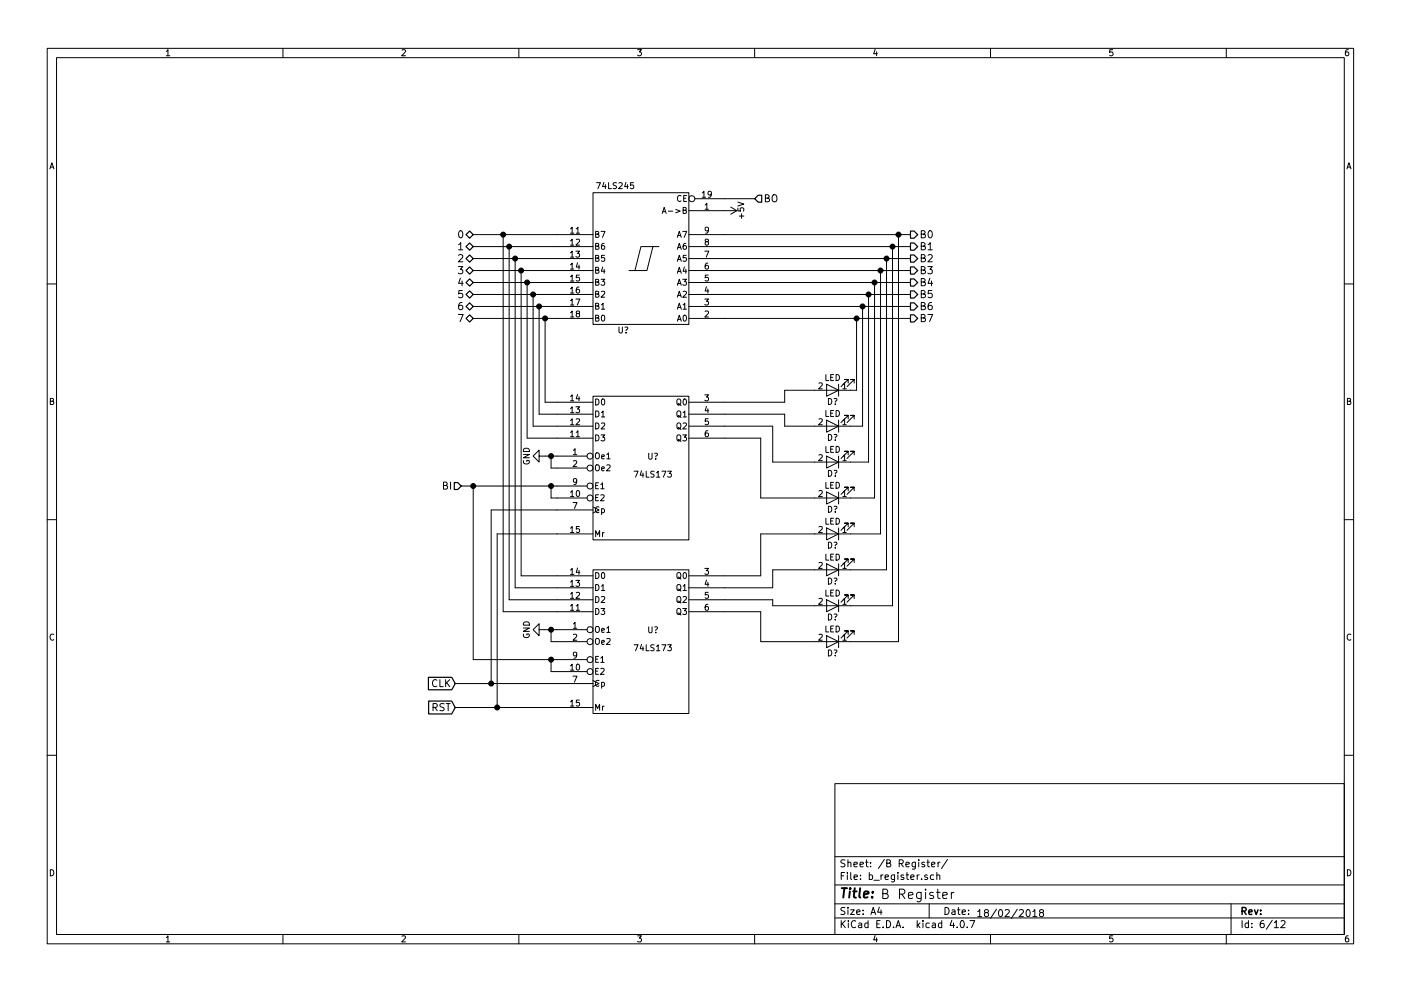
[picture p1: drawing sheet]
<svg xmlns="http://www.w3.org/2000/svg" width="297mm" height="210mm" viewBox="0 0 297 210" stroke-linecap="round" stroke-linejoin="round" font-family="sans-serif">
<g fill="none" stroke="#000" stroke-width=".21">
<path d="M10 10.3h277v189.9h-277zM12 12.2h273v186.1h-273zM35.3 10.9l.3-.4v1.3M35.3 11.8h.7M60 10.3v1.9M85.2 10.6l.5-.1 .3 .4-.8 .9h.8M110 10.3v1.9M135.2 10.5h.8l-.4 .5 .3 .1 .1 .2-.1 .4-.2 .1-.5-.1M160 10.3v1.9M185.5 10.5l-.3 .9h.8M185.9 11v.8M210 10.3v1.9"/>
<path d="M235.9 10.5h-.6v.6h.6l.1 .5-.3 .2-.4-.1M260 10.3v1.9M285.9 10.5l-.4 .1-.2 .2-.1 .8 .3 .2 .4-.1 .1-.4-.1-.2-.4-.1-.3 .3M10.6 35.8l.4-1.3 .4 1.3M10.7 35.5h.6M126.5 38.8h.8l-.5 1.2M128 38.7l-.2 .9h.7M128.3 39.2v.8M129 38.8v1.2h.6M130.7 38.8h-.6l-.1 .4a.54 .54 0 0 1 .7 .7l-.2 .1-.5-.1M131.2 38.9l.5-.1 .2 .3-.8 .9h.8M132.7 38.7l-.3 .9h.8"/>
<path d="M133 39.2v.8M134.3 38.8h-.6v.5h.6v.6l-.2 .1-.4-.1M285.6 35.8l.4-1.3 .4 1.3M285.7 35.5h.6M97.2 56.6h.9l-.5 .5 .5 .3-.1 .5-.2 .2-.6-.2M97.2 51.9l.5-.4v1.5M97.2 54.2l.6-.2 .3 .5-.9 1h.9M97.2 53h.9M97.4 49.1l.2-.2a.81 .81 0 0 1 .5 .8 .81 .81 0 0 1-.5 .8l-.2-.2-.2-.4zM97.6 59l-.4 1.1h1M98 59.6v1M100.3 59.9h25.4"/>
<path d="M100.3 57.4h25.4M100.3 54.9h25.4M100.3 52.3h25.4M100.3 49.8h25.4M106.7 49.8v80h19M107.9 52.3v74.9h17.8M109.2 54.9v69.8h16.5M110.5 57.4v64.8h15.2M111.8 59.9v33.1h13.9M121 48.6l.3-.4v1.3M121 51.1l.3-.4v1.3M121 53.6l.3-.3v1.3"/>
<path d="M121 56.2l.3-.4v1.3M121 58.7l.3-.3v1.2M121 49.5h.7M121 52h.7M121 54.6h.7M121 57.1h.7M121 59.6h.7M122.1 53.3h.8l-.4 .5 .3 .1v.5l-.1 .2-.6-.2M122.2 48.6l.3-.4v1.3M122.2 50.8l.5-.1 .2 .4-.8 .9h.8M122.2 49.5h.7M122.5 55.7l-.3 1h.7"/>
<path d="M122.8 56.2v.9M122.8 58.4h-.6v.5h.6v.6l-.1 .1-.5-.1M125.7 40.9h20.3v27.9h-20.3zM126.3 49.7l.6-.1v-.4l-.6-.1v1.3h.5l.2-.5-.3-.2M126.3 52.2l.6-.1v-.4l-.6-.1v1.3h.5l.2-.4-.3-.3M126.3 54.8l.6-.1v-.4l-.6-.1v1.2h.5l.2-.4-.3-.2M126.3 57.3l.6-.1v-.4l-.6-.1v1.3h.5l.2-.4-.3-.3M126.3 59.8l.6-.1v-.3l-.6-.1v1.2h.5l.2-.4-.3-.3M127.4 49.1h.9l-.6 1.3M127.4 59.3h.8l-.4 .4 .4 .1v.6l-.2 .1-.6-.1M127.8 56.6l-.3 1h.8M128.1 51.6l-.4 .1-.1 .2-.1 .7 .2 .3 .5-.1-.1-.6-.4-.1-.2 .2"/>
<path d="M128.1 57.1v.9M128.2 54.2h-.6l-.1 .6h.7v.5l-.2 .1-.5-.1M138.4 52.3h-2.5l-1.3 5.1M139.7 52.3h-1.3l-1.2 5.1h-3.9M140.4 45.3l.4-1.3 .4 1.3M140.5 44.9h.6M141.7 44.8h.9M143.3 44.4l.9 .4-.9 .4M143.6 58l.4-1.3 .4 1.3M143.6 55.4l.4-1.2 .4 1.2M143.6 52.9l.4-1.3 .4 1.3M143.6 50.4l.4-1.3 .4 1.3"/>
<path d="M143.7 57.6h.6M143.7 55.1h.6M143.7 52.5h.6M143.7 50h.6M144.4 41.6a.56 .56 0 0 0-.8 .5 .56 .56 0 0 0 .8 .5M144.8 59.3h.7l-.4 .4 .4 .1v.6l-.2 .1-.5-.1M144.8 49.1h.8l-.5 1.3M144.8 44.6l.6-.1v-.4l-.6-.1v1.3h.5l.2-.4-.2-.3M145 42.1h.4M145.1 56.6l-.3 1h.8M145.4 51.6l-.3 .1-.2 .2-.1 .7 .3 .3 .4-.1-.1-.6-.3-.1-.3 .2M145.4 57.1v.9"/>
<path d="M145.5 54.2h-.6l-.1 .6h.7v.5l-.2 .1-.5-.1M145.6 41.5h-.6v1.2h.6M146 44.7h10.2M146 59.9h47M146 57.4h47M146 54.9h47M146 52.3h47M146 49.8h47M147.3 42.2h12.7M148.9 40.9l.4-.3v1.3M148.9 41.9h.7M149.4 53.3h.9l-.6 1.3"/>
<path d="M149.5 43.5l.4-.4v1.3M149.5 44.4h.7M149.7 51.3l-.2-.3 .1-.2h.6v.3l-.6 .2-.1 .2 .1 .4 .1 .1h.3l.2-.2v-.4l-.2-.1M150.1 55.8l-.4 .1-.1 .2-.1 .7 .2 .3 .5-.1-.1-.6-.4-.1-.2 .2M150.2 58.4h-.6l-.1 .5h.7v.6l-.2 .1-.5-.1M150.2 48.7l-.2 .3-.4-.1v-.6l.4-.1 .2 .2v.8l-.3 .3h-.3M150.8 41.1l-.2 .3-.4-.1v-.6l.4-.1 .2 .2v.7l-.3 .4h-.3M154.9 43.9l1.3 .8M156.2 44.7l-1.3 .8M156.4 44.1v.6l.6 .1v-.7h.6l.1 .2-.1 .5M156.4 42.9l1.3 .4-1.3 .4M156.7 45.8h1"/>
<path d="M157.2 45.4v.9M162.3 42l.7-.1v-.4l-.2-.2h-.5v1.5h.6l.2-.1v-.4l-.3-.3M163.8 41.5l.3-.2a.53 .53 0 0 1 .6 .5v.5a.51 .51 0 0 1-.8 .4 1.05 1.05 0 0 1-.1-1.2zM185.4 59.9v45.8h-24.1v-12.7h-15.3M186.7 57.4v55.9h-25.4v8.9h-15.3M188 54.9v66h-24.2v3.8h-17.8M189.2 52.3v76.2h-25.4v-1.3h-17.8M190.5 49.8v86.3h-29.2v-6.3h-15.3M195.3 49.7l.7-.1 .1-.2v-.3l-.8-.2v1.6h.6l.3-.3v-.2l-.4-.3M195.3 52.2l.7-.1 .1-.2v-.3l-.8-.1v1.5h.6l.3-.3v-.2l-.4-.3M195.3 54.8l.7-.1 .1-.2v-.3l-.8-.2v1.5h.6l.3-.2v-.3l-.4-.2M195.3 57.3l.7-.1 .1-.2v-.3l-.8-.1v1.5h.6l.3-.3v-.2l-.4-.3"/>
<path d="M195.3 59.8h.7l.1-.3v-.2l-.8-.2v1.5h.6l.3-.3v-.2l-.4-.3M196.7 56.6h1l-.5 .5 .5 .3-.1 .5-.2 .2-.7-.2M196.8 51.9l.4-.4v1.5M196.8 54.2l.6-.2 .3 .5-1 1h1M196.8 53h.9M197 49l.2-.1a.81 .81 0 0 1 .5 .8 .81 .81 0 0 1-.5 .8 .98 .98 0 0 1-.2-1.5zM197.2 59l-.4 1.1h.9M197.5 59.6v1M10 60.2h2M97.2 66.7h1l-.7 1.5M98 64.2l-.5 .1a.99 .99 0 0 0 0 1.4l.5-.1 .1-.6-.3-.2h-.3l-.3 .2M98 61.6h-.7l-.1 .8 .3-.2 .5 .1 .1 .6-.3 .3-.6-.2"/>
<path d="M100.3 67.6h25.4M100.3 65h25.4M100.3 62.5h25.4M113 62.5v27.9h12.7M114.3 65v22.9h11.4M115.6 67.6v17.7h10.1M121 61.3l.3-.4v1.3M121 63.8l.3-.4v1.3M121 66.3l.3-.3v1.3M121 62.2h.7M121 64.7h.7M121 67.3h.7"/>
<path d="M122.1 63.4h.8l-.5 1.3M122.4 66.5l-.2-.2v-.2h.6v.3l-.5 .2-.1 .2v.3l.2 .2h.3l.2-.3-.1-.4-.1-.1M122.8 60.9l-.4 .1-.2 .2v.7l.2 .3 .4-.2v-.6h-.4l-.2 .2M126.3 62.4l.6-.1v-.4l-.6-.1v1.3h.5l.2-.5-.3-.2M126.3 64.9l.6-.1v-.4l-.6-.1v1.3h.5l.2-.4-.3-.3M126.3 67.5l.6-.1v-.4l-.6-.1v1.2h.5l.2-.4-.3-.2M127.5 61.9l.5-.1 .2 .3-.8 1h.8M127.5 64.7l.4-.4v1.3M127.5 65.6h.7M127.6 67l.2-.1a.67 .67 0 0 1 .4 .6 .67 .67 0 0 1-.4 .6l-.3-.4zM131.2 69.4v1l.3 .3h.2l.3-.3v-1M132.5 69.4h.4a.41 .41 0 0 1-.2 .7v.1"/>
<path d="M132.7 70.5v.2M143.6 68.1l.4-1.2 .4 1.2M143.6 65.6l.4-1.3 .4 1.3M143.6 63.1l.4-1.3 .4 1.3M143.6 60.5l.4-1.2 .4 1.2M143.7 67.8h.6M143.7 65.2h.6M143.7 62.7h.6M143.7 60.1h.6M144.8 64.7l.4-.4v1.3M144.8 61.9l.5-.1 .2 .3-.7 1h.7M144.8 65.6h.7"/>
<path d="M144.9 67l.2-.1a.67 .67 0 0 1 .5 .6 .67 .67 0 0 1-.5 .6l-.3-.4zM146 67.6h47M146 65h47M146 62.5h47M149.4 63.4h.8l-.4 .5 .4 .1v.6l-.2 .1-.6-.1M149.5 66.1l.5-.1 .2 .3-.8 1h.8M149.8 60.8l-.3 .9h.8M150.1 61.3v.9M175.1 79.5v1.2h.6M176.7 79.5h-.6v1.2h.6M177.3 79.5a.64 .64 0 0 1 .7 .6 .64 .64 0 0 1-.7 .6zM181.6 67.6v15.2h-15.2v2.5h-20.4"/>
<path d="M182.9 65v25.4h-16.5v-2.5h-20.4M184.1 62.5v35.5h-20.3v-7.6h-17.8M195.3 62.4l.7-.1 .1-.2v-.3l-.8-.2v1.6h.6l.2-.2 .1-.3-.4-.3M195.3 64.9l.7-.1 .1-.2v-.3l-.8-.1v1.5h.6l.2-.1 .1-.4-.4-.3M195.3 67.5l.7-.1 .1-.2v-.3l-.8-.2v1.5h.6l.2-.1 .1-.4-.4-.2M196.7 66.7h1l-.6 1.5M197.5 64.2l-.4 .1a.99 .99 0 0 0 0 1.4l.5-.1 .1-.6-.3-.2h-.3l-.3 .2M197.6 61.6h-.8v.8l.2-.2 .5 .1 .2 .6-.3 .3-.6-.2M285 60.2h2M10.7 85.1h.5l.1-.5-.6-.1v1.3h.5l.2-.4-.3-.3M111 96.4h1.2l-1.2 .7h1.2M111 97.7a.59 .59 0 0 0 .6 .8 .59 .59 0 0 0 .6-.8h-.5v.2"/>
<path d="M111.2 95.2a.67 .67 0 0 1 .7-.1 .67 .67 0 0 1 .3 .7h-1.2zM114.3 96.8v-1.3l-1.3 1.3 1.3 1.2v-1.2h10.2M116.8 96.8v2.5h7.7M121 91.7l.3-.3v1.3M121 89.2l.3-.4v1.3M121 86.7l.3-.4v1.3M121 84.1l.3-.3v1.2M121 92.7h.7M121 90.1h.7M121 87.6h.7M121 85h.7M121.6 95.5l.3-.3v1.3"/>
<path d="M121.6 97.8l.4-.1 .3 .4-.8 .9h.8M121.6 96.5h.7M122.1 86.3h.8l-.4 .5 .3 .1v.5l-.1 .2-.6-.2M122.2 91.7l.3-.3v1.3M122.2 88.9l.5-.1 .2 .4-.8 .9h.8M122.2 92.7h.7M122.5 83.7l-.3 .9h.7M122.8 84.2v.8M125.7 84.1h20.3v30.4h-20.3zM126.3 96.3l.2-.2h.4l.2 .8a.42 .42 0 0 1-.2 .4 .42 .42 0 0 1-.5 0l-.2-.4zM126.3 98.8l.2-.2 .4 .1 .2 .8a.42 .42 0 0 1-.2 .3 .42 .42 0 0 1-.5 0l-.2-.3zM126.3 92.3a.64 .64 0 0 1 .7 .6 .64 .64 0 0 1-.7 .6z"/>
<path d="M126.3 89.7a.64 .64 0 0 1 .7 .7 .64 .64 0 0 1-.7 .6zM126.3 87.2a.64 .64 0 0 1 .7 .6 .64 .64 0 0 1-.7 .7zM126.3 84.7a.64 .64 0 0 1 .7 .6 .64 .64 0 0 1-.7 .6zM127.4 92.3h.8l-.4 .5 .4 .1v.5l-.2 .1-.6-.1M127.5 89.8l.5-.1 .2 .4-.8 .9h.8M127.5 87.5l.4-.3v1.3M127.5 88.5h.7M127.6 96.9l.5-.1v-.2l-.4-.1-.1 .2v.6h.5M127.6 99.5l.5-.2v-.2l-.4-.1-.1 .2v.6h.5M127.6 84.8l.2-.1a.67 .67 0 0 1 .4 .6 .67 .67 0 0 1-.4 .6l-.3-.5zM128.7 96.4l.3-.3v1.3M128.7 98.7l.4-.1 .3 .4-.8 .9h.8"/>
<path d="M128.7 97.4h.7M134.4 100h.9l-.6 1.2M136 99.9l-.3 .9h.8M137 100v1.2h.6M137.5 96.2v1l.3 .2h.2l.3-.2v-1M138.8 96.2h.4a.41 .41 0 0 1-.2 .7M139 97.3v.1M140.3 100h.9l-.6 1.2M141.6 100h.7l-.4 .5 .4 .1v.5l-.2 .1-.5-.1M143.6 84.8l.2-.1h.4l.1 .8a.42 .42 0 0 1-.2 .4 .42 .42 0 0 1-.4-.1l-.2-.3zM143.6 87.4l.2-.2h.4l.1 .8a.42 .42 0 0 1-.2 .4 .42 .42 0 0 1-.4 0l-.2-.4zM143.6 89.9l.2-.2 .4 .1 .1 .8a.42 .42 0 0 1-.2 .4 .42 .42 0 0 1-.4-.1l-.2-.3z"/>
<path d="M143.6 92.5l.2-.2h.4l.1 .8a.42 .42 0 0 1-.2 .4 .42 .42 0 0 1-.4 0l-.2-.4zM143.7 85.6l.7 .4M143.7 88.2l.7 .4M143.7 90.7l.7 .4M143.7 93.2l.7 .4M144.8 92.3h.7l-.4 .5 .4 .1v.5l-.2 .1-.5-.1M144.8 87.5l.4-.3v1.3M144.8 89.8l.5-.1 .2 .4-.7 .9h.7M144.8 88.5h.7M144.9 84.8l.2-.1a.67 .67 0 0 1 .5 .6 .67 .67 0 0 1-.5 .6l-.3-.5zM149.4 83.8h.8l-.4 .4 .4 .1v.6l-.2 .1-.6-.1M149.8 86.2l-.3 .9h.8"/>
<path d="M150.1 91.4h-.4l-.1 .3-.1 .7 .2 .3 .5-.2-.1-.6h-.4l-.2 .2M150.1 86.7v.9M150.2 88.8h-.6l-.1 .6h.7v.6l-.2 .1-.5-.1M173.6 81.3l.5-.1 .2 .4-.7 .9h.7M173.6 88.9l.5-.1 .2 .4-.7 .9h.7M173.6 96.6l.5-.1 .2 .3-.7 .9h.7M175.1 87.1v1.3h.6M175.1 94.7v1.3h.6M175.3 81.5l2.5 1.3-2.5 1.3zM175.3 89.1l2.5 1.3-2.5 1.3zM175.3 96.8l2.5 1.2-2.5 1.3zM175.6 84.6a.64 .64 0 0 1 .8 .6 .64 .64 0 0 1-.8 .6z"/>
<path d="M175.6 92.2a.64 .64 0 0 1 .8 .6 .64 .64 0 0 1-.8 .6zM175.6 99.8a.64 .64 0 0 1 .8 .6 .64 .64 0 0 1-.8 .7zM176.1 80.1h.5M176.1 87.7h.5M176.1 95.3h.5M176.7 87.1h-.6v1.3h.6M176.7 94.7h-.6v1.3h.6M176.9 84.6h.4a.41 .41 0 0 1-.2 .7M176.9 92.2h.4a.41 .41 0 0 1-.2 .7v.1M176.9 99.8h.4a.41 .41 0 0 1-.2 .7v.1M177.1 85.7v.1M177.1 93.3v.1"/>
<path d="M177.3 87.1a.64 .64 0 0 1 .7 .6 .64 .64 0 0 1-.7 .7zM177.3 94.7a.64 .64 0 0 1 .7 .6 .64 .64 0 0 1-.7 .7zM177.8 81.5v2.6M177.8 89.1v2.6M177.8 96.8v2.5M178.7 81.6l.4-.4v1.3M178.7 89.2l.4-.4v1.3M178.7 96.8l.4-.3v1.2M178.7 90.1h.7M178.7 82.5h.7M178.7 97.7h.7M179.8 81.3v-.8h-.7h.7l-1.5 1.5"/>
<path d="M179.8 88.9v-.8h-.7h.7l-1.5 1.6M179.8 96.5v-.7h-.7h.7l-1.5 1.5M181.1 81.3v-.8h-.8h.8l-1.5 1.5M181.1 88.9v-.8h-.8h.8l-1.5 1.6M181.1 96.5v-.7h-.8h.8l-1.5 1.5M285.7 85.1h.5l.1-.5-.6-.1v1.3h.5l.2-.4-.3-.3M10 110.3h2M94 103l.7-.1v-.5l-.2-.1h-.5v1.5h.6l.2-.1 .1-.4-.4-.3M95.5 102.3v1.5M97.8 103.1h26.7M100.3 103.1v36.8h24.2M116.8 103.1v2.6h7.7"/>
<path d="M121 104.4l.3-.3v1.3M121 112.1l.3-.4v1.3M121 105.4h.7M121 113h.7M121.5 106.6h.8l-.5 1.3M122.3 102.1l-.3 .2h-.3l-.1-.7 .4-.1 .3 .3-.1 .7-.3 .3h-.2M122.3 104.2l.2-.1a.67 .67 0 0 1 .4 .6 .67 .67 0 0 1-.4 .7l-.3-.5zM122.8 111.7h-.6v.6h.6v.5l-.1 .2-.5-.2M125.7 107.6l1.3 .6-1.3 .6M125.7 108.2h-21.6v36.8M125.7 113.3h-20.3v36.8M126.3 113.9v-1.3l.4 .9 .4-.9v1.3"/>
<path d="M126.3 103h.4M126.3 105.6h.4M126.9 102.4h-.6v1.3h.6M126.9 105h-.6v1.2h.6M127 107.6a.56 .56 0 0 0-.8 .5 .56 .56 0 0 0 .8 .6M127.4 102.8l.3-.4v1.3M127.4 105.1l.5-.1 .2 .3-.8 .9h.8M127.4 103.7h.7M127.6 108l.3-.1 .3 .3-.2 .5h-.4M127.6 107.9v1.3M127.7 113v.9M128.1 113l-.4 .3"/>
<path d="M136.3 100.4v.8M138.7 100h-.6l-.1 .5a.54 .54 0 0 1 .6 .6l-.1 .1h-.5M139.2 100.3l.3-.3v1.2M139.2 101.2h.7M173.6 104.2l.5-.1 .2 .3-.7 1h.7M173.6 111.8l.5-.1 .2 .4-.7 .9h.7M173.6 119.4l.5-.1 .2 .4-.7 .9h.7M175.1 102.3v1.3h.6M175.1 110v1.2h.6M175.1 117.6v1.2h.6M175.3 104.4l2.5 1.3-2.5 1.2zM175.3 112l2.5 1.3-2.5 1.2z"/>
<path d="M175.3 119.6l2.5 1.3-2.5 1.3zM175.6 107.4a.64 .64 0 0 1 .8 .6 .64 .64 0 0 1-.8 .7zM175.6 115a.64 .64 0 0 1 .8 .7 .64 .64 0 0 1-.8 .6zM176.1 102.9h.5M176.1 110.5h.5M176.1 118.2h.5M176.7 102.3h-.6v1.3h.6M176.7 110h-.6v1.2h.6M176.7 117.6h-.6v1.2h.6M176.9 107.5l.4-.1a.41 .41 0 0 1-.2 .7v.1M176.9 115.1l.4-.1a.41 .41 0 0 1-.2 .7v.1M177.1 100.9v.2"/>
<path d="M177.1 108.6v.1M177.1 116.2v.1M177.3 102.3a.64 .64 0 0 1 .7 .7 .64 .64 0 0 1-.7 .6zM177.3 110a.64 .64 0 0 1 .7 .6 .64 .64 0 0 1-.7 .6zM177.3 117.6a.64 .64 0 0 1 .7 .6 .64 .64 0 0 1-.7 .6zM177.8 104.4v2.5M177.8 112v2.5M177.8 119.6v2.6M178.7 104.4l.4-.3v1.3M178.7 112.1l.4-.4v1.3M178.7 119.7l.4-.4v1.3M178.7 105.4h.7"/>
<path d="M178.7 113h.7M179.8 104.1v-.7h-.7h.7l-1.5 1.5M179.8 111.8v-.8h-.7h.7l-1.5 1.5M179.8 119.4v-.8h-.7h.7l-1.5 1.5M181.1 104.1v-.7h-.8h.8l-1.5 1.5M181.1 111.8v-.8h-.8h.8l-1.5 1.5M181.1 119.4v-.8h-.8h.8l-1.5 1.5M285 110.3h2M11.4 134.6a.58 .58 0 0 0-.8 .6 .58 .58 0 0 0 .8 .5M111 133.2h1.2l-1.2 .8h1.2M111 134.6a.59 .59 0 0 0 .6 .7 .59 .59 0 0 0 .6-.7l-.5-.1v.2M111.2 132a.67 .67 0 0 1 .7 0 .67 .67 0 0 1 .3 .6h-1.2z"/>
<path d="M114.3 133.6v-1.3l-1.3 1.3 1.3 1.3v-1.3h10.2M116.8 133.6v2.5h7.7M116.8 139.9v2.6h7.7M121 128.6l.3-.4v1.3M121 126l.3-.3v1.2M121 123.5l.3-.4v1.3M121 120.9l.3-.3v1.3M121 129.5h.7M121 126.9h.7M121 124.4h.7M121 121.9h.7M121.6 132.4l.3-.4v1.3"/>
<path d="M121.6 134.7l.4-.1 .3 .3-.8 .9h.8M121.6 133.3h.7M122.1 123.1h.8l-.4 .5 .3 .1v.6l-.1 .1-.6-.1M122.2 128.6l.3-.4v1.3M122.2 125.8l.5-.1 .2 .3-.8 .9h.8M122.2 129.5h.7M122.3 138.9l-.3 .3-.3-.1-.1-.6 .4-.1 .3 .2-.1 .7-.3 .3h-.2M122.5 120.5l-.3 .9h.7M122.8 121v.9M125.7 120.9h20.3v30.5h-20.3zM126.3 133.1l.2-.2 .4 .1 .2 .8a.42 .42 0 0 1-.2 .3 .42 .42 0 0 1-.5 0l-.2-.3zM126.3 135.6l.2-.1h.4l.2 .8a.42 .42 0 0 1-.2 .4 .42 .42 0 0 1-.5-.1l-.2-.3z"/>
<path d="M126.3 129.1a.64 .64 0 0 1 .7 .6 .64 .64 0 0 1-.7 .7zM126.3 126.6a.64 .64 0 0 1 .7 .6 .64 .64 0 0 1-.7 .6zM126.3 124a.64 .64 0 0 1 .7 .7 .64 .64 0 0 1-.7 .6zM126.3 121.5a.64 .64 0 0 1 .7 .6 .64 .64 0 0 1-.7 .7zM126.3 139.8h.4M126.9 139.3h-.6v1.2h.6M127.4 139.6l.3-.3v1.2M127.4 129.1h.8l-.4 .5 .4 .1v.5l-.2 .2-.6-.2M127.5 126.7l.5-.1 .2 .3-.8 .9h.8M127.5 124.4l.4-.4v1.3M127.5 125.3h.7M127.6 133.8l.5-.2v-.2l-.4-.1-.1 .2v.6h.5"/>
<path d="M127.6 136.3l.5-.1v-.3h-.4l-.1 .1v.6h.5M127.6 121.6l.2-.1a.67 .67 0 0 1 .4 .6 .67 .67 0 0 1-.4 .7l-.3-.5zM128.7 133.3l.3-.4v1.3M128.7 135.6l.4-.1 .3 .3-.8 .9h.8M128.7 134.2h.7M134.4 136.8h.9l-.6 1.3M136 136.7l-.3 .9h.8M136.3 137.2v.9M137 136.8v1.3h.6M137.5 133v1l.3 .3h.2l.3-.3v-1M138.7 136.8h-.6l-.1 .5a.54 .54 0 0 1 .6 .6l-.1 .2-.5-.1M138.8 133h.4a.41 .41 0 0 1-.2 .7v.1"/>
<path d="M139 134.1v.2M139.2 137.2l.3-.4v1.3M139.2 138.1h.7M140.3 136.8h.9l-.6 1.3M141.6 136.8h.7l-.4 .5 .4 .1v.5l-.2 .2-.5-.2M143.6 121.7l.2-.2h.4l.1 .8a.42 .42 0 0 1-.2 .4 .42 .42 0 0 1-.4 0l-.2-.4zM143.6 124.2l.2-.2 .4 .1 .1 .8a.42 .42 0 0 1-.2 .3 .42 .42 0 0 1-.4 0l-.2-.3zM143.6 126.7l.2-.1h.4l.1 .8a.42 .42 0 0 1-.2 .4 .42 .42 0 0 1-.4 0l-.2-.4zM143.6 129.3l.2-.2 .4 .1 .1 .7a.42 .42 0 0 1-.2 .4 .42 .42 0 0 1-.4 0l-.2-.4zM143.7 122.4l.7 .5M143.7 125l.7 .4M143.7 127.5l.7 .4"/>
<path d="M143.7 130.1l.7 .4M144.8 129.1h.7l-.4 .5 .4 .1v.5l-.2 .2-.5-.2M144.8 124.4l.4-.4v1.3M144.8 126.7l.5-.1 .2 .3-.7 .9h.7M144.8 125.3h.7M144.9 121.6l.2-.1a.67 .67 0 0 1 .5 .6 .67 .67 0 0 1-.5 .7l-.3-.5zM149.4 120.6h.8l-.4 .5 .4 .1v.5l-.2 .2-.6-.2M149.8 123.1l-.3 .9h.8M150.1 128.2l-.4 .1-.1 .2-.1 .7 .2 .3 .5-.1-.1-.7h-.4l-.2 .2M150.1 123.5v.9M150.2 125.7h-.6l-.1 .6h.7v.5l-.2 .1-.5-.1M173.6 127l.5-.1 .2 .4-.7 .9h.7"/>
<path d="M173.6 134.7l.5-.1 .2 .3-.7 .9h.7M175.1 125.2v1.3h.6M175.1 132.8v1.3h.6M175.3 127.2l2.5 1.3-2.5 1.3zM175.3 134.9l2.5 1.2-2.5 1.3zM175.6 122.7a.64 .64 0 0 1 .8 .6 .64 .64 0 0 1-.8 .6zM175.6 130.3a.64 .64 0 0 1 .8 .6 .64 .64 0 0 1-.8 .6zM175.6 137.9a.64 .64 0 0 1 .8 .6 .64 .64 0 0 1-.8 .7zM176.1 125.8h.5M176.1 133.4h.5M176.7 125.2h-.6v1.3h.6M176.7 132.8h-.6v1.3h.6"/>
<path d="M176.9 122.7h.4a.41 .41 0 0 1-.2 .7M176.9 130.3h.4a.41 .41 0 0 1-.2 .7v.1M176.9 137.9h.4a.41 .41 0 0 1-.2 .7v.1M177.1 123.8v.1M177.1 131.4v.1M177.1 139v.2M177.3 125.2a.64 .64 0 0 1 .7 .6 .64 .64 0 0 1-.7 .7zM177.3 132.8a.64 .64 0 0 1 .7 .6 .64 .64 0 0 1-.7 .7zM177.8 127.2v2.6M177.8 134.9v2.5M178.7 127.3l.4-.4v1.3M178.7 134.9l.4-.3v1.2"/>
<path d="M178.7 120.6h.7M178.7 128.2h.7M178.7 135.8h.7M179.8 127v-.8h-.7h.7l-1.5 1.6M179.8 134.6v-.7h-.7h.7l-1.5 1.5M181.1 127v-.8h-.8h.8l-1.5 1.6M181.1 134.6v-.7h-.8h.8l-1.5 1.5M286.4 134.6a.58 .58 0 0 0-.8 .6 .58 .58 0 0 0 .8 .5M91.8 150.1l.8-.1 .1-.2-.1-.4-.2-.1h-.6v1.5M92.2 150.1l.5 .7M92.6 144.3a.71 .71 0 0 0-1 .5 .71 .71 0 0 0 .8 .9l.2-.1M93.3 144.2v1.5h.7"/>
<path d="M94.2 149.3h-.6l-.3 .1v.5l.7 .2 .2 .4-.3 .3-.6-.1M94.5 144.2v1.5M94.6 149.3h.9M94.7 144.8l.7 .9M95 149.3v1.5M95.4 144.2l-.9 .9M96.5 145h29.2M96.5 150.1h29.2M121 141.3l.3-.4v1.3M121 148.9l.3-.4v1.3M121 142.2h.7M121 149.8h.7"/>
<path d="M121.5 143.5h.8l-.5 1.2M122.3 141l.2-.1a.67 .67 0 0 1 .4 .6 .67 .67 0 0 1-.4 .7l-.3-.5zM122.8 148.5h-.6v.6h.6v.6l-.1 .1-.5-.1M125.7 144.4l1.3 .6-1.3 .7M126.3 150.7v-1.3l.4 .9 .4-.9v1.3M126.3 142.4h.4M126.9 141.8h-.6v1.3h.6M127 144.4a.56 .56 0 0 0-.8 .6 .56 .56 0 0 0 .8 .5M127.4 141.9l.5-.1 .2 .4-.8 .9h.8M127.4 140.5h.7M127.6 144.8l.3-.1 .3 .3-.2 .5h-.4M127.6 144.7v1.3"/>
<path d="M127.7 149.8v.9M128.1 149.8l-.4 .3M10 160.2h2M177 166.3h108v32h-108zM285 160.2h2M10.7 184.5a.65 .65 0 0 1 .7 .7 .65 .65 0 0 1-.7 .6zM35.3 198.9l.3-.4v1.3M35.3 199.8h.7M60 198.3v1.9M85.2 198.6l.5-.1 .3 .4-.8 .9h.8M110 198.3v1.9M135.2 198.5h.8l-.4 .5 .3 .1 .1 .2-.1 .4-.2 .1-.5-.1"/>
<path d="M160 198.3v1.9M177 194.8h108M177 191.8h108M177 187.8h108M177 181.8h108M178.4 195.3v1.5M178.4 185.8h.5M178.6 196l.6 .8M179.1 185.1h-.7v1.5M179.1 192.6l-.5-.1-.3 .3 .1 .3 .7 .4v.4l-.2 .1-.6-.1M179.1 182.5l-.5-.1-.3 .3 .1 .3 .7 .4v.4l-.2 .1-.6-.1M179.2 195.3l-.8 .9"/>
<path d="M179.7 185.1v.2M179.7 185.6v1M179.8 192.5v.2M179.8 183.1l.2-.2 .4 .1v.9M179.8 182.4v1.5M179.8 193v1M179.9 195.3v.2M179.9 195.8v1M180.3 193h.8l-.8 1h.8M180.4 185.1v1.3l.2 .2M181.1 183.4l.7-.1-.1-.3-.4-.1-.2 .2v.7h.6M181.1 186.1l.7-.1-.1-.3-.4-.1-.2 .2 .1 .7h.5"/>
<path d="M181.4 195.5a.71 .71 0 0 0-1 .5 .71 .71 0 0 0 .8 .8l.2-.1M181.6 193.5l.7-.1v-.3l-.4-.1-.3 .2 .1 .7h.6M182.1 195.9h.6v.9M182.3 183.4l.8-.1-.1-.3-.4-.1-.3 .2 .1 .7h.6M182.4 186.5v.1M182.4 185.7v.1M182.7 196.2l-.7 .3 .2 .3 .5-.1M183 193.9v.1M183 193.1v.1M183.5 182.9h.6M183.7 182.4v1.3l.4 .2M184 195.9l-.4-.1-.3 .3 .1 .6 .2 .1 .4-.1"/>
<path d="M184 195.3v1.5M184.3 185.7l.4-.1 .3 .3-.1 .6h-.6M184.3 185.1v1.5M184.6 183.8v.1M184.6 183v.1M184.7 194l.4-1.5 .5 1.5M184.8 193.6h.7M185.3 186.8h1.1M185.5 198.5l-.3 .9h.8M185.9 199v.8M185.9 196h.5M186.4 192.5l-.3 1h.9"/>
<path d="M186.6 195.3h-.7v1.5h.7M186.8 185.6v1M186.8 193v1M187.2 189.6l.8-.1 .2-.3-.2-.5-.8-.1v2h.7a.53 .53 0 0 0 .4-.5 .53 .53 0 0 0-.5-.5M187.2 185.6l-.4 .3M187.2 196.7v.1M187.5 182.3l-1.3 2M187.7 186.1l.7-.1-.1-.3-.4-.1-.2 .2v.7h.6M188 195.3a.76 .76 0 0 1 .8 .8 .76 .76 0 0 1-.8 .7zM188 183.1l.7-.1v-.4l-.2-.2h-.5v1.5h.6l.2-.1 .1-.4-.4-.3M189.5 196.7v.1M189.7 185.6l-.1 1.4-.2 .1-.4-.1"/>
<path d="M189.7 185.7l-.5-.1-.2 .3v.6l.2 .1 .5-.1M190 196.8l.4-1.5 .6 1.5M190.1 196.4h.7M190.4 185.1v.2M190.4 185.6v1M190.7 183.2l.7-.1 .1-.2-.1-.3-.2-.2h-.5v1.5M190.7 189.7l.9-.1a.55 .55 0 0 0 .3-.5 .55 .55 0 0 0-.4-.5h-.8v2M191 183.2l.5 .7M191.2 189.7l.6 .9M191.5 196.7v.1M191.6 185.7l-.4-.1-.2 .2 .1 .2 .5 .2v.3h-.6M192.1 183.4l.7-.1-.1-.3-.4-.1-.2 .2 .1 .7h.5"/>
<path d="M192.1 185.6h.6M192.3 185.1v1.3l.4 .2M192.6 190l1-.2-.1-.4-.6-.1-.3 .3 .1 .9h.8M193.1 186.1l.7-.1v-.3l-.5-.1-.2 .2 .1 .7h.6M194.1 182.9l-.1 1.4-.2 .1-.4-.1M194.1 183l-.5-.1-.2 .3v.6l.2 .1 .5-.1M194.5 185.6v1M194.5 195.3v1.5M194.6 196.3l.4 .5M194.8 182.4v.2M194.8 182.9v1M194.9 185.6l-.4 .3"/>
<path d="M195 195.8l-.5 .6M195.3 189.3l-.1 1.8a.52 .52 0 0 1-.8 .1M195.3 189.4l-.6-.1-.4 .4 .1 .8 .3 .1 .6-.1M195.4 186.5v.1M195.7 195.3v.2M195.7 195.8v1M196 183l-.3-.1-.3 .2 .1 .3 .5 .1v.3h-.6M196.2 188.6v.2M196.2 189.3v1.3M196.5 182.9h.6M196.6 185.7l-.3-.1-.3 .2 .1 .2 .5 .2v.3h-.6M196.7 182.4v1.3l.4 .2"/>
<path d="M197 191.8v3M197 195.9l-.4-.1-.3 .3 .1 .6 .2 .1 .4-.1M197.5 183.4l.7-.1v-.3l-.5-.1-.2 .2 .1 .7h.6M197.7 195.9h.6v.9M197.9 189.4l-.5-.1-.3 .3 .1 .3 .7 .2v.4h-.8M198 185.7l-.5-.1-.2 .3v.6l.2 .1 .5-.1M198.3 196.2l-.7 .3 .2 .3 .5-.1M198.6 189.3h.7M198.6 185.7l.2-.1 .4 .1 .1 .9M198.6 185.1v1.5M198.8 188.6v1.8l.5 .2M198.9 182.9v1"/>
<path d="M199.3 182.9l-.4 .3M199.7 195.9l-.5-.1-.2 .3v.6l.2 .1 .5-.1M199.7 195.3v1.5M199.9 190l.9-.2-.1-.4-.5-.1-.3 .3 .1 .9h.7M200.4 192.5a.76 .76 0 0 1 .8 .8 .76 .76 0 0 1-.8 .7zM200.9 182.3l-1.3 2M201.7 189.3v1.3M201.8 195.2l-.4 1.1h1M201.9 193.1h.5l.1 .9M202.2 195.8v1M202.3 189.3l-.4 .1-.2 .3M202.5 193.4l-.7 .3 .2 .3 .5-.1"/>
<path d="M202.9 196.7v.1M203 193h.6M203.2 192.5v1.3l.4 .2M203.8 195.4l.1-.1a.8 .8 0 0 1 .6 .8 .8 .8 0 0 1-.6 .7 .97 .97 0 0 1-.1-1.4zM204 193.5l.7-.1-.1-.3-.4-.1-.2 .2 .1 .7h.5M205.1 196.7v.1M205.4 193.9v.1M205.4 193.1v.1M205.6 195.3h1.1l-.7 1.5M207.3 193.4l.4-.4v1.5M207.3 194.5h.9M209 193.6l-.3-.3 .1-.2 .2-.1 .4 .1 .2 .2-.1 .2-.5 .1-.3 .3v.3l.3 .3h.3l.3-.3v-.3l-.3-.3"/>
<path d="M210 198.3v1.9M211.3 192.9l-1.3 1.9M211.9 193.1l.2-.1a.8 .8 0 0 1 .5 .7 .8 .8 0 0 1-.5 .8l-.4-.6zM213.1 193.1l.6-.1 .3 .4-.9 1.1h.9M215.7 192.9l-1.3 1.9M216.1 193.1l.6-.1 .3 .4-.9 1.1h.9M217.7 193.1l.2-.1a.8 .8 0 0 1 .5 .7 .8 .8 0 0 1-.5 .8l-.3-.6zM219 193.4l.4-.4v1.5M219 194.5h.8M220.7 193.6l-.3-.3 .1-.2 .2-.1 .4 .1 .2 .2-.1 .2-.5 .1-.3 .3 .1 .5 .2 .1h.3l.3-.3v-.3l-.3-.3M235.9 198.5h-.6v.7l.6-.1 .1 .5-.3 .2-.4-.1M260 198.3v1.9"/>
<path d="M261 191.8v6.5M263.3 195.3v1.5M264.7 195.9l-.4-.1-.3 .3 .1 .6 .2 .1 .4-.1M264.7 195.3v1.5M265.4 196.7v.1M265.4 195.9v.1M267.9 195.3l-.4 .1a1.11 1.11 0 0 0-.2 1.3l.5 .1 .2-.1v-.5l-.2-.3-.5 .1-.1 .2M269.7 195.2l-1.2 2M270.2 195.8l.4-.5v1.5M270.2 196.8h.8M271.6 195.5l.6-.2 .3 .5-1 1h1M285.7 184.5a.65 .65 0 0 1 .7 .7 .65 .65 0 0 1-.7 .6z"/>
<path d="M285.9 198.5l-.4 .1-.2 .3-.1 .7 .3 .2 .4-.1 .1-.4-.1-.2-.4-.1-.3 .3"/>
<circle cx="146.7" cy="42.2" r=".63"/>
<circle cx="125.1" cy="99.3" r=".63"/>
<circle cx="125.1" cy="96.8" r=".63"/>
<circle cx="125.1" cy="103.1" r=".63"/>
<circle cx="125.1" cy="105.7" r=".63"/>
<circle cx="125.1" cy="133.6" r=".63"/>
<circle cx="125.1" cy="139.9" r=".63"/>
<circle cx="125.1" cy="136.1" r=".63"/>
<circle cx="125.1" cy="142.5" r=".63"/>
</g>
<path d="M263.3 193.3l.8-.1 .1-.2-.1-.3-.2-.2h-.6v1.5M263.7 193.3l.5 .7M264.8 193.5l.7-.1-.1-.3-.4-.1-.2 .2v.7h.6M266 193l.3 1 .4-1M267.3 193.9v.1M267.3 193.1v.1" fill="none" stroke="#000" stroke-width=".3"/>
<path d="M178.5 188.4h1.1M179 188.4l-.2 2M180.2 189.1l-.2 1.3M180.3 188.4l-.1 .2 .2-.1-.1-.1-.1 .2M180.9 189.1h.7M181.2 188.4l-.2 1.8 .1 .1 .4 .1M182.4 188.4l-.2 1.8 .2 .2M183.2 189.8l.9-.2v-.4l-.6-.1-.3 .3v.9h.7M184.9 190.3v.1M185.1 189.2l-.1 .2-.1-.1 .2-.1-.1 .2" fill="none" stroke="#000" stroke-width=".41"/>
<g fill="none" stroke="#000" stroke-width=".25">
<path d="M98.8 49.8l.8-.8 .7 .8-.7 .7zM98.8 54.9l.8-.8 .7 .8-.7 .7zM98.8 57.4l.8-.8 .7 .8-.7 .8zM98.8 59.9l.8-.7 .7 .7-.7 .8zM99.6 51.6l.7 .7-.7 .8-.8-.8zM160.8 41.4h.7v1.5h-.7l-.8-.7zM193 49h.8l.8 .8-.8 .7h-.8zM193 51.6h.8l.8 .7-.8 .8h-.8zM193 54.1h.8l.8 .8-.8 .7h-.8zM193 56.6h.8l.8 .8-.8 .8h-.8zM193 59.2h.8l.8 .7-.8 .8h-.8zM98.8 62.5l.8-.8 .7 .8-.7 .7z"/>
<path d="M98.8 67.6l.8-.8 .7 .8-.7 .7zM99.6 64.3l.7 .7-.7 .8-.8-.8zM193 61.7h.8l.8 .8-.8 .7h-.8zM193 64.3h.8l.8 .7-.8 .8h-.8zM193 66.8h.8l.8 .8-.8 .7h-.8zM96.3 102.4h.8l.7 .7-.7 .8h-.8zM90.8 143.7h5l.7 1.3-.7 1.3h-5zM90.9 148.7h4.9l.7 1.4-.7 1.4h-4.9z"/>
</g>
<g fill="#000" stroke="#000" stroke-width=".25">
<circle cx="106.7" cy="49.8" r=".51"/>
<circle cx="108" cy="52.3" r=".51"/>
<circle cx="109.2" cy="54.9" r=".51"/>
<circle cx="110.5" cy="57.4" r=".51"/>
<circle cx="111.8" cy="59.9" r=".51"/>
<circle cx="185.4" cy="59.9" r=".51"/>
<circle cx="186.7" cy="57.4" r=".51"/>
<circle cx="188" cy="54.9" r=".51"/>
<circle cx="189.2" cy="52.3" r=".51"/>
<circle cx="190.5" cy="49.8" r=".51"/>
<circle cx="113" cy="62.5" r=".51"/>
<circle cx="114.3" cy="65" r=".51"/>
<circle cx="115.6" cy="67.6" r=".51"/>
<circle cx="181.6" cy="67.6" r=".51"/>
<circle cx="182.9" cy="65" r=".51"/>
<circle cx="184.2" cy="62.5" r=".51"/>
<circle cx="116.8" cy="96.8" r=".51"/>
<circle cx="100.3" cy="103.1" r=".51"/>
<circle cx="116.8" cy="103.1" r=".51"/>
<circle cx="116.8" cy="139.9" r=".51"/>
<circle cx="116.8" cy="133.6" r=".51"/>
<circle cx="104.1" cy="145" r=".51"/>
<circle cx="105.4" cy="150.1" r=".51"/>
</g>
</svg>
